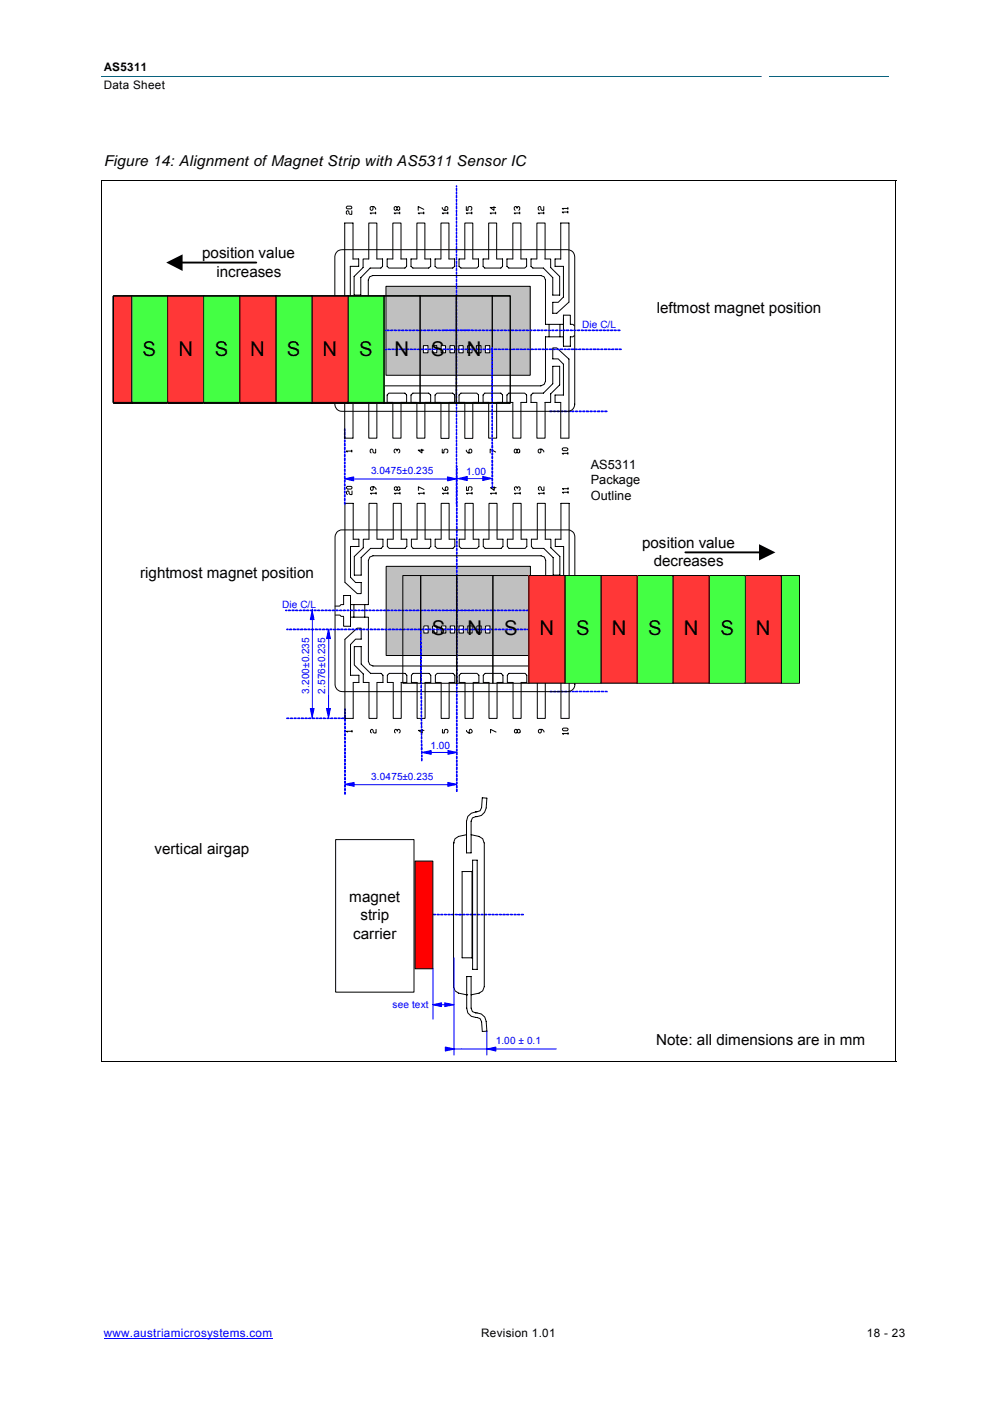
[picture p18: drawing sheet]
<svg xmlns="http://www.w3.org/2000/svg" width="210mm" height="297mm" viewBox="0 0 210 297" stroke-linecap="round" stroke-linejoin="round" font-family="sans-serif">
<defs><g id="words">
<g font-size="4.3">
<text x="30.2" y="75.4">S</text>
<text x="37.8" y="75.4">N</text>
<text x="45.6" y="75.4">S</text>
<text x="53.1" y="75.4">N</text>
<text x="60.8" y="75.4">S</text>
<text x="68.4" y="75.4">N</text>
<text x="76.1" y="75.4">S</text>
<text x="83.7" y="75.4">N</text>
<text x="91.4" y="75.4">S</text>
<text x="99" y="75.4">N</text>
<text x="91.6" y="134.7">S</text>
<text x="99.1" y="134.7">N</text>
<text x="106.9" y="134.7">S</text>
<text x="114.4" y="134.7">N</text>
<text x="122.2" y="134.7">S</text>
<text x="129.7" y="134.7">N</text>
<text x="137.5" y="134.7">S</text>
<text x="145" y="134.7">N</text>
<text x="152.8" y="134.7">S</text>
<text x="160.3" y="134.7">N</text>
</g>
<g font-size="3.2">
<text x="22" y="35.1">Figure 14: Alignment of Magnet Strip with AS5311 Sensor IC</text>
<text x="42.9" y="54.8">position value</text>
<text x="45.9" y="58.7">increases</text>
<text x="139.2" y="66.4">leftmost magnet position</text>
<text x="136.2" y="116.1">position value</text>
<text x="29.7" y="122.6">rightmost magnet position</text>
<text x="138.6" y="120">decreases</text>
<text x="32.8" y="181.2">vertical airgap</text>
<text x="74.1" y="191.3">magnet</text>
<text x="76.4" y="195.1">strip</text>
<text x="74.9" y="199">carrier</text>
<text x="139.1" y="221.6">Note: all dimensions are in mm</text>
</g>
<g font-size="2.7">
<text x="125.3" y="99.5">AS5311</text>
<text x="125.3" y="102.7">Package</text>
<text x="125.3" y="105.9">Outline</text>
</g>
<g font-size="2.5">
<text x="22" y="15">AS5311</text>
<text x="22" y="18.9">Data Sheet</text>
<text x="102" y="283.5">Revision 1.01</text>
<text x="183.8" y="283.5">18 - 23</text>
</g>
<text font-size="2.5" fill="#00f" x="22" y="283.5">www.austriamicrosystems.com</text>
<g font-size="2.1" fill="#00f">
<text x="123.4" y="69.6">Die C/L</text>
<text x="78.7" y="100.6">3.0475±0.235</text>
<text x="98.9" y="100.8">1.00</text>
<text x="59.8" y="128.9">Die C/L</text>
<text x="65.5" y="147" transform="rotate(-90 65.5 147)">3.200±0.235</text>
<text x="68.9" y="147" transform="rotate(-90 68.9 147)">2.576±0.235</text>
<text x="91.3" y="158.8">1.00</text>
<text x="78.7" y="165.4">3.0475±0.235</text>
<text x="83.2" y="213.7">see text</text>
<text x="105.1" y="221.4">1.00 ± 0.1</text>
</g>
</g></defs>
<path d="M21.5 16.2h167" fill="none" stroke="#07627b" stroke-width=".21"/>
<path d="M22 283.8h35.8" fill="none" stroke="#00f" stroke-width=".21"/>
<path d="M161.6 14.8h1.3v2.6h-1.3z" fill="#fff"/>
<path d="M161.6 14.8h1.3v2.6h-1.3z" fill="none" stroke="#fff" stroke-width=".26"/>
<path d="M81.9 120.1h30.6v18.9h-30.6z" fill="#c0c0c0"/>
<g fill="none" stroke="#000" stroke-width=".21">
<path d="M71.4 112.9l.8-.5h48.2a1.48 1.48 0 0 1 1.5 1.4v31.3a1.51 1.51 0 0 1-1.5 1.5h-47.8a1.52 1.52 0 0 1-1.6-1.5v-31.3zM73.5 103.3l.2-.2h.7l.2 .4-.2 .2h-.7zM74.6 104.1v.8h-.4l-.2-.3-.1-.5-.4 .2v.3l.2 .3M74.9 114.3h1.2v1.6h-1.8v6.5l1.1 1.1h1.2v2.4h-.9l-2.6-2.4v-16.8h1.8v7.7M79.1 103.2v.6l-.2 .2-.4-.2v-.4l.3-.2h.5l.4 .6M79.7 104.6h-1.2l.3 .2M79.7 104.4v.4M79.9 114.3v-7.6h-1.7v7.6h-1.2v1.8l-1.9 1.9v3.9h1.5v-3.7M80 114.3h1.2v1.6l-.4 .4h-2.2l-2.1 1.9M83.3 114.3h-1.2v1.6l.4 .4h3.4l.4-.4v-1.6h-1.3M83.4 114.3v-7.6h1.7v7.6M84.2 103.4l.2-.2 .4 .2v.4l-.2 .2-.4-.2v-.4l-.2-.2-.4 .2v.4l.2 .2 .4-.2"/>
<path d="M84.8 104.6h-1.2l.2 .2M84.8 104.4v.4M88.4 106.7h1.7v7.6h1.2v1.6l-.3 .4h-3.4l-.4-.4v-1.6h1.2zM89.9 104.6h-1.2l.2 .2M89.9 103.8l-1.2-.6v.8M89.9 104.4v.4M93.5 114.3h-1.2v1.6l.4 .4h3.3l.4-.4v-1.6h-1.2v-7.6h-1.7v7.6M93.8 103.4v.2l.4 .4h.6l.2-.2v-.4l-.2-.2-.4 .2v.6M95 104.6h-1.2l.2 .2M95 104.4v.4M98.6 106.7h1.7v7.6h1.2v1.6l-.4 .4h-3.3l-.4-.4v-1.6h1.2zM98.9 103.2v.8h.4v-.6l.2-.2h.4l.2 .2v.4l-.2 .2"/>
<path d="M100.1 104.6h-1.2l.2 .2M100.1 104.4v.4M104.8 103.2v.8l-.8-.6h1.2M105.2 104.6h-1.2l.2 .2M105.2 104.4v.4M105.4 114.3v-7.6h-1.7v7.6h-1.2v1.6l.4 .4h3.3l.4-.4v-1.6h-1.2M108.8 106.7h1.7v7.6h1.2v1.6l-.4 .4h-3.4l-.3-.4v-1.6h1.2zM109.7 103.6v-.2l-.4-.2-.2 .2v.4l.2 .2M109.7 103.4l.2-.2 .4 .2v.4l-.2 .2M110.3 104.6h-1.2l.2 .2M110.3 104.4v.4M113.9 114.3h-1.2v1.6l.3 .4h2.3l2 1.9v3.7h1.4v-3.9l-1.9-1.9v-1.8h-1.2"/>
<path d="M113.9 114.3v-7.6h1.7v7.6M115.3 104.6h-1.1l.2 .2M115.3 103.2v.8h-.3l-.2-.2v-.4l-.4-.2-.2 .2v.4l.2 .2M115.3 104.4v.4M118.9 114.3h-1.2v1.6h1.8v6.5l-1.1 1.1h-1.1v2.4h.8l2.6-2.4v-16.8h-1.8v7.7M120.4 104.4h-1.1l.2 .2M120.4 103.6h-1.1l.2 .2M120.4 103.4v.4M120.4 104.2v.4M71.1 128.5h.9l.3-.3h.6v-1.9h1.4v6.5h-1.4v-1.9M71.1 130.4h1l.2 .3h.6M74.3 130.9h3.8v9.3l.3 .7 .7 .3h35.6l.7-.3 .3-.7v-9.3h3.8"/>
<path d="M74.3 128.2h3.8v-9.4l.3-.7 .7-.3h35.6l.7 .3 .3 .7v9.4h3.8M75 128.2v2.7M77.3 128.2v2.7M81.9 120.1h30.6v18.9h-30.6zM116.5 128.2v2.7M118.8 128.2v2.7M121.8 128.5l-.3-.3h-.5v-1.9h-1.5v6.5h1.5v-1.9h.5l.3-.4M73.1 152.2v-16.6l2.6-2.4h.9v2.3h-1.2l-1.1 1.2v6.5h1.8v1.5h-1.2v7.5M73.1 152.3h1.8M74.6 155h-1.1l.2 .2M74.6 154.9v.3M79.7 154.6v.8h-.4l-.2-.2v-.3l-.2-.3-.4 .3v.3l.3 .2"/>
<path d="M79.9 144.7v7.6h-1.7v-7.6h-1.2v-1.8l-1.9-1.9v-3.9h1.5v3.7l2 2h2.2l.4 .4v1.5h-1.2M83.3 144.7h-1.2v-1.5l.4-.4h3.4l.4 .4v1.5h-1.3M83.4 144.7v7.6h1.7v-7.6M84.2 155v-.1l-.4-.3-.1 .3 .1 .5M84.2 154.9l.2-.3 .4 .3v.3l-.2 .2M87.6 142.8h3.4l.3 .4v1.5h-1.2v7.6h-1.7v-7.6h-1.2v-1.5zM89.5 154.6v.8l-.8-.5h1.2M93.5 144.7h-1.2v-1.5l.4-.4h3.3l.4 .4v1.5h-1.2M93.5 144.7v7.6h1.7v-7.6M93.8 154.6v.8h.4v-.5l.2-.3h.4l.2 .3v.3l-.2 .2M98.6 144.7h-1.2v-1.5l.4-.4h3.3l.4 .4v1.5h-1.2M98.6 144.7v7.6h1.7v-7.6"/>
<path d="M98.9 154.9v.1l.4 .4 .8-.1a.44 .44 0 0 0-.4-.7l-.2 .8M105.2 155.2l-1.2-.6v.8M105.4 144.7v7.6h-1.7v-7.6h-1.2v-1.5l.4-.4h3.3l.4 .4v1.5h-1.2M107.9 142.8h3.4l.4 .4v1.5h-1.2v7.6h-1.7v-7.6h-1.2v-1.5zM109.7 154.9l.2-.3 .4 .3v.3l-.4 .2-.2-.2v-.3l-.4-.3-.2 .3v.3l.2 .2 .4-.2M113.9 144.7h-1.2v-1.5l.3-.4h2.3l2-2v-3.7h1.4v3.9l-1.9 1.9v1.8h-1.2M113.9 144.7v7.6h1.7v-7.6M114.8 154.6v.6l-.2 .2-.4-.2v-.3l.2-.3h.6l.3 .6M118.9 152.2v-7.5h-1.2v-1.5h1.8v-6.5l-1.1-1.2h-1.1v-2.3h.8l2.6 2.4v16.6M118.9 152.3h1.8M119.3 154.5l.2-.1h.7l.2 .3-.2 .2h-.7zM120.4 155.5h-1.1l.2 .2"/>
<path d="M120.4 155.3v.4M96.2 178.7v30.5l.3 .9 .7 .5 1.8 .3M96.2 178.7h.1M98.9 177l-1.7 .3-.7 .5-.3 .9M99.9 177l1.6 .3 .8 .5 .3 .9M102.1 171.2l-.3 .7-1 .2M102.1 171.2l.2-2.1 .9 .1-.1 2.1M102.7 178.7v30.5l-.4 .9-.7 .5-1.7 .3M103.1 171.3a2.03 2.03 0 0 1-2.2 1.8l-.7 .3-.3 .7v6.7h-1v-6.7l.3-1 .7-.7 1-.3M100.1 184.8v18.3M100.1 184.8h-2.1v18.3h2.1M100.2 182.4h1v23.1h-1z"/>
<path d="M100.2 184.6l-.1 .2M99 210.9h.1M100.1 203.1l.1 .1M100.8 215.7l1 .3 .3 .6 .2 2.1 .9-.1-.1-2a1.98 1.98 0 0 0-2.2-1.8l-.7-.3-.3-.8v-6.6h-.9v6.6l.2 1.1 .7 .7 1 .2"/>
</g>
<g fill="#00f" stroke="#00f" stroke-width=".21">
<path d="M73.1 167.9l.1 .1-.1 .4zM73.1 167.1l.1 .1-.1 .5zM73.1 166.4h.1l-.1 .5zM73.1 165.6l.1 .1v.4zM73.1 164.8l.1 .1-.1 .4zM73.1 164.1h.1l-.1 .5zM73.1 163.3h.1l-.1 .5zM73.1 162.5h.1l-.1 .5zM73.1 161.7l.1 .1v.4zM73.1 161h.1l-.1 .5zM73.1 160.2v.5zM73.1 159.4l.1 .1-.1 .4zM73.1 158.6l.1 .1-.1 .5zM73.1 157.9h.1v.4zM73.1 157.1h.1l-.1 .5zM73.1 156.3l.1 .1-.1 .4zM73.1 155.5l.1 .1-.1 .5zM73.1 154.8h.1l-.1 .5zM73.1 154l.1 .1v.4zM73.1 153.2l.1 .1-.1 .4zM73.1 152.5h.1l-.1 .5zM73.1 151.7h.1l-.1 .5zM73.1 150.9h.1l-.1 .5zM73.1 150.3h.1v.3z"/>
<path d="M128.3 146.6h.5zM127.5 146.6h.5zM126.7 146.6h.4l.1 .1h-.5zM125.9 146.6h.5zM125.1 146.6h.5zM124.4 146.6h.5zM123.6 146.6h.5zM122.8 146.6h.5v.1zM122 146.6h.5zM121.2 146.6h.6zM120.5 146.6h.5l-.5 .1zM119.7 146.6h.5zM118.9 146.6h.5v.1zM118.1 146.6h.6zM117.3 146.6h.6zM116.6 146.6h.5z"/>
<path d="M96.8 167.3v.5zM96.8 166.5l.1 .1-.1 .5zM96.8 165.8h.1v.4zM96.8 165l.1 .5zM96.8 164.2l.1 .1v.4zM96.8 163.4v.6zM96.8 162.7h.1l-.1 .5zM96.8 161.9h.1v.5zM96.8 161.1l.1 .5zM96.8 160.4h.1v.4zM96.8 159.6h.1l-.1 .5zM96.8 158.8h.1l-.1 .5zM96.8 158l.1 .1v.4zM96.8 157.2l.1 .6zM96.8 156.5l.1 .5zM96.8 155.7l.1 .1-.1 .4zM96.8 154.9l.1 .1-.1 .4zM96.8 154.2h.1v.4zM96.8 153.4l.1 .5zM96.8 152.6l.1 .1-.1 .4zM96.8 151.8l.1 .1-.1 .5zM96.8 151.1h.1l-.1 .5zM96.8 150.3h.1v.5zM96.8 149.5l.1 .5zM96.8 148.8h.1l-.1 .4zM96.8 148h.1l-.1 .5zM96.8 147.2h.1l-.1 .5zM96.8 146.4l.1 .1v.4zM96.8 145.6l.1 .6zM96.8 144.9h.1l-.1 .5zM96.8 144.1l.1 .1-.1 .4zM96.8 143.3l.1 .1-.1 .4zM96.8 142.6h.1v.4zM96.8 141.8l.1 .5zM96.8 141l.1 .1-.1 .4zM96.8 140.2l.1 .1-.1 .5zM96.8 139.5h.1l-.1 .5zM96.8 138.7h.1v.5zM96.8 138h.1v.4zM96.8 137.2h.1l-.1 .4zM96.8 136.4h.1l-.1 .5zM96.8 135.6h.1l-.1 .5zM96.8 134.8l.1 .1v.4zM96.8 134l.1 .6zM96.8 133.3h.1l-.1 .5zM96.8 132.5l.1 .1-.1 .4zM96.8 131.7l.1 .1-.1 .4zM96.8 131h.1v.4zM96.8 130.2l.1 .5zM96.8 129.4l.1 .1-.1 .4zM96.8 128.6l.1 .1-.1 .5zM96.8 127.9h.1l-.1 .5zM96.8 127.1h.1v.5zM96.8 126.3l.1 .5zM96.8 125.5v.5zM96.8 124.8h.1l-.1 .5zM96.8 124h.1l-.1 .5zM96.8 123.2l.1 .1v.4zM96.8 122.4l.1 .6zM96.8 121.7h.1l-.1 .5zM96.8 120.9l.1 .1-.1 .4zM96.8 120.1l.1 .1-.1 .4zM96.8 119.4h.1v.4zM96.8 118.6l.1 .5zM96.8 117.8l.1 .1-.1 .4zM96.8 117l.1 .1-.1 .5zM96.8 116.3h.1l-.1 .5zM96.8 115.5h.1v.5zM96.8 114.7l.1 .5zM96.8 114h.1l-.1 .4zM96.8 113.2h.1l-.1 .5zM96.8 112.4h.1l-.1 .5zM96.8 111.6l.1 .1v.4zM96.8 110.8l.1 .5zM96.8 110.1h.1l-.1 .5zM96.8 109.3l.1 .1-.1 .4zM96.8 108.5l.1 .1-.1 .5zM96.8 107.8h.1v.4zM96.8 107l.1 .5zM96.8 106.2l.1 .1-.1 .4zM96.8 105.4l.1 .1-.1 .4zM96.8 104.7h.1l-.1 .5zM96.8 103.9h.1v.5zM96.8 103.1l.1 .5zM96.8 102.4h.1l-.1 .4zM96.8 101.6h.1l-.1 .5zM96.8 100.8h.1l-.1 .5zM96.8 100l.1 .1v.4zM96.8 99.3h.1v.4zM96.8 98.8h.1l-.1 .2z"/>
<path d="M131 129.4l.5-.1v.2zM130.2 129.4h.5zM129.5 129.4h.5zM128.7 129.4h.5zM127.9 129.4l.5-.1v.2zM127.1 129.4h.5zM126.3 129.4h.6zM125.6 129.3l.5 .1-.5 .1zM124.8 129.4h.5zM124 129.4l.5-.1v.2zM123.3 129.3h.4v.2h-.4zM122.5 129.3l.5 .2h-.5zM121.7 129.4h.5zM120.9 129.4h.5zM120.2 129.3h.4v.2h-.5zM119.4 129.3h.4l.1 .2h-.5zM118.6 129.4h.5zM117.8 129.4h.5zM117 129.4h.6zM116.3 129.4l.4-.1 .1 .2zM115.5 129.3h.5v.2h-.5zM114.7 129.4h.5zM113.9 129.4h.5zM113.2 129.4h.5zM112.4 129.3h.4l.1 .2h-.5zM111.7 129.3h.4v.2h-.5zM110.8 129.4h.5zM110 129.4h.6zM109.3 129.4h.5zM108.5 129.3h.4l.1 .2h-.5zM107.8 129.3h.4v.2h-.5zM106.9 129.4h.5zM106.2 129.4h.5zM105.4 129.4h.5zM104.6 129.4l.5-.1v.2zM103.8 129.4h.5zM103 129.4h.6zM102.3 129.4h.5zM101.5 129.3l.5 .1-.5 .1zM100.8 129.3h.4v.2h-.5zM100 129.3h.4l.1 .2h-.5zM99.1 129.4h.6zM98.5 129.3l.4 .1-.5 .1zM97.6 129.4h.5zM96.8 129.4l.5-.1v.2zM96 129.4h.6zM95.3 129.4h.5zM94.5 129.4h.5zM93.7 129.4h.6zM93 129.4l.4-.1 .1 .2zM92.2 129.4h.5zM91.4 129.4h.5zM90.6 129.4h.5zM89.9 129.4h.5zM89.1 129.4l.4-.1 .1 .2zM88.3 129.4h.5zM87.5 129.4h.5zM86.8 129.3l.4 .1-.4 .1zM86 129.4h.5zM85.2 129.4l.4-.1 .1 .2zM84.4 129.4h.5zM83.6 129.4h.5zM82.8 129.4h.6zM82.1 129.4h.5zM81.3 129.4l.4-.1 .1 .2zM80.5 129.4h.5zM79.7 129.4h.6zM79 129.3l.5 .1-.5 .1zM78.2 129.4h.5zM77.4 129.4l.5-.1v.2zM76.6 129.4h.6zM75.8 129.4h.6zM75.1 129.4h.5zM74.3 129.4h.5zM73.6 129.3h.4v.2h-.4zM72.7 129.4h.6zM72 129.4h.5zM71.3 129.3l.4 .1-.5 .1zM70.4 129.4h.6zM69.7 129.4l.4-.1v.2zM68.9 129.4h.5zM68.1 129.4h.5zM67.3 129.4h.5zM66.5 129.4h.6zM65.8 129.3h.4l.1 .2h-.5zM65 129.4h.5zM64.2 129.4h.5zM63.4 129.4h.6zM62.7 129.4h.5zM61.9 129.4l.4-.1 .1 .2zM61.2 129.3h.4v.2h-.5zM60.5 129.4h.3z"/>
<path d="M72.4 152.3h.5zM71.7 152.2l.5 .1-.6 .1zM70.9 152.2h.4l.1 .2h-.5zM70.1 152.2l.5 .1-.5 .1zM69.4 152.2l.4 .1-.5 .1zM68.5 152.3h.5zM67.8 152.2l.5 .1-.5 .1zM67 152.2h.4l.1 .2h-.5zM66.3 152.2l.4 .1-.5 .1zM65.5 152.2l.4 .1-.5 .1zM64.6 152.3h.6zM63.9 152.2l.5 .1-.5 .1zM63.1 152.2h.4l.1 .2h-.5zM62.4 152.2l.4 .1-.5 .1zM61.6 152.2l.5 .1-.5 .1zM60.8 152.3h.5z"/>
<path d="M110.5 193.9l.5-.1v.2zM109.7 193.9h.5zM108.9 193.9h.6zM108.2 193.8l.5 .1-.5 .1zM107.4 193.9l.4-.1 .1 .2zM106.6 193.9h.5zM105.8 193.9h.6zM105.1 193.9h.5zM104.3 193.9h.5zM103.6 193.8h.4v.2h-.5zM102.7 193.9l.5-.1v.2zM101.9 193.9h.6zM101.2 193.9h.5zM100.4 193.9h.5zM99.6 193.9l.5-.1v.2zM98.9 193.8h.4l.1 .2h-.5zM98.1 193.9h.5zM97.3 193.9h.5zM96.5 193.9h.5zM95.8 193.9l.4-.1v.2zM95 193.9l.4-.1 .1 .2zM94.2 193.9h.5zM93.4 193.9h.5zM92.7 193.8l.5 .1-.6 .1zM91.9 193.9l.4-.1 .1 .2zM91.1 193.9h.5zM90.3 193.9h.5zM89.5 193.9h.5zM88.9 193.9h.4z"/>
</g>
<path d="M66.2 129.1v22.9M89.5 159.5h7.3M97.2 193.9h.7M96.2 203.1v20.6M103.2 218.6v5.1M95.4 222.4h2.5M98 222.4h5.2M104.8 222.4h13.2" fill="none" stroke="#00f" stroke-width=".21"/>
<path d="M94.4 222l2 .4-2 .4z" fill="#00f"/>
<path d="M94.4 222l2 .4-2 .4z" fill="none" stroke="#00f" stroke-width=".21"/>
<path d="M103.2 222.4l1.9-.4v.8z" fill="#00f"/>
<path d="M103.2 222.4l1.9-.4v.8z" fill="none" stroke="#00f" stroke-width=".21"/>
<path d="M95 165.9l1.8 .4-1.8 .4z" fill="#00f"/>
<path d="M95 165.9l1.8 .4-1.8 .4z" fill="none" stroke="#00f" stroke-width=".21"/>
<path d="M73.1 166.3l2-.4v.8z" fill="#00f"/>
<path d="M73.1 166.3l2-.4v.8z" fill="none" stroke="#00f" stroke-width=".21"/>
<path d="M69.7 133.5l.4 1.9h-.9z" fill="#00f"/>
<path d="M69.7 133.5l.4 1.9h-.9z" fill="none" stroke="#00f" stroke-width=".21"/>
<path d="M69.2 150.2h.9l-.4 1.9z" fill="#00f"/>
<path d="M69.2 150.2h.9l-.4 1.9z" fill="none" stroke="#00f" stroke-width=".21"/>
<path d="M89.9 132.7h.9v1.5h-.9z" fill="#fff"/>
<path d="M89.9 132.7h.9v1.5h-.9z" fill="none" stroke="#000" stroke-width=".21"/>
<path d="M91.7 132.7h.9v1.5h-.9z" fill="#fff"/>
<path d="M91.7 132.7h.9v1.5h-.9z" fill="none" stroke="#000" stroke-width=".21"/>
<path d="M93.6 132.7h.9v1.5h-.9z" fill="#fff"/>
<path d="M93.6 132.7h.9v1.5h-.9z" fill="none" stroke="#000" stroke-width=".21"/>
<path d="M95.5 132.7h.9v1.5h-.9z" fill="#fff"/>
<path d="M95.5 132.7h.9v1.5h-.9z" fill="none" stroke="#000" stroke-width=".21"/>
<path d="M97.3 132.7h1v1.5h-1z" fill="#fff"/>
<path d="M97.3 132.7h1v1.5h-1z" fill="none" stroke="#000" stroke-width=".21"/>
<path d="M99.2 132.7h.9v1.5h-.9z" fill="#fff"/>
<path d="M99.2 132.7h.9v1.5h-.9z" fill="none" stroke="#000" stroke-width=".21"/>
<path d="M101.1 132.7h.9v1.5h-.9z" fill="#fff"/>
<path d="M101.1 132.7h.9v1.5h-.9z" fill="none" stroke="#000" stroke-width=".21"/>
<path d="M103 132.7h.9v1.5h-.9z" fill="#fff"/>
<path d="M103 132.7h.9v1.5h-.9z" fill="none" stroke="#000" stroke-width=".21"/>
<path d="M69.7 133.7v18.6M94.1 129.4h6.1M96.8 126.8v5.3" fill="none" stroke="#00f" stroke-width=".21"/>
<path d="M131.3 133.4l.5 .1h-.4zM130.5 133.4l.5 .1h-.4zM129.7 133.4h.5v.1h-.4zM128.9 133.5l.5-.1 .1 .1zM128.2 133.5h.5zM127.4 133.4l.5 .1h-.4zM126.6 133.4l.5 .1h-.4zM125.9 133.4h.4v.1h-.4zM125.1 133.4h.4l.1 .1h-.5zM124.3 133.5h.5zM123.5 133.4l.5 .1h-.4zM122.7 133.4l.6 .1h-.5zM122 133.4h.4v.1h-.4zM121.2 133.5l.4-.1 .1 .1zM120.4 133.5h.5zM119.6 133.4l.5 .1h-.4zM118.9 133.4l.5 .1h-.5zM118.1 133.4h.4l.1 .1h-.5zM117.3 133.4h.5v.1h-.5zM116.5 133.5h.5zM115.7 133.4l.6 .1h-.5zM115 133.4l.5 .1h-.5zM114.2 133.4h.4l.1 .1h-.5zM113.4 133.5l.5-.1v.1zM112.6 133.5h.6zM111.8 133.4l.6 .1h-.5zM111.1 133.4l.5 .1h-.5zM110.4 133.4h.4v.1h-.4zM109.6 133.4h.4v.1h-.4zM108.7 133.5h.6zM108 133.4l.5 .1h-.4zM107.2 133.4l.5 .1h-.4zM106.4 133.4h.5v.1h-.4zM105.6 133.5l.5-.1 .1 .1zM104.9 133.5h.5zM104.1 133.4l.5 .1h-.4zM103.3 133.4l.5 .1h-.4zM102.6 133.4h.4v.1h-.4zM101.8 133.4h.4l.1 .1h-.5zM101 133.5h.5zM100.2 133.4l.5 .1h-.4zM99.5 133.4l.5 .1h-.5zM98.7 133.4h.4v.1h-.4zM97.9 133.5l.4-.1 .1 .1zM97.1 133.5h.5zM96.3 133.4l.5 .1h-.4zM95.5 133.4l.6 .1h-.5zM94.8 133.4h.4l.1 .1h-.5zM94 133.5l.5-.1v.1zM93.2 133.5h.5zM92.4 133.4l.6 .1h-.5zM91.7 133.4l.5 .1h-.5zM90.9 133.4h.4l.1 .1h-.5zM90.1 133.5l.5-.1v.1zM89.3 133.5h.6zM88.6 133.4l.5 .1h-.5zM87.8 133.4l.5 .1h-.5zM87 133.4h.5v.1h-.4zM86.2 133.5l.5-.1v.1zM85.4 133.5h.6zM84.7 133.4l.5 .1h-.4zM83.9 133.4l.5 .1h-.5zM83.1 133.4h.5v.1h-.4zM82.3 133.5l.5-.1v.1zM81.6 133.5h.5zM80.8 133.4l.5 .1h-.4zM80 133.4l.5 .1h-.4zM79.2 133.4h.5v.1h-.4zM78.4 133.5l.5-.1 .1 .1zM77.7 133.5h.5zM76.9 133.4l.5 .1h-.4zM76.1 133.4l.6 .1h-.5zM75.4 133.4h.4v.1h-.4zM74.5 133.5l.5-.1 .1 .1zM73.8 133.5h.5zM73 133.4l.6 .1h-.5zM72.2 133.4l.6 .1h-.5zM71.5 133.4h.4l.1 .1h-.5zM70.7 133.5l.5-.1v.1zM69.9 133.5h.5zM69.1 133.4l.6 .1h-.5zM68.4 133.4l.5 .1h-.5zM67.6 133.4h.5v.1h-.5zM66.8 133.5l.5-.1v.1zM66 133.5h.5zM65.3 133.4l.5 .1h-.5zM64.5 133.4l.5 .1h-.5zM63.8 133.4h.4v.1h-.4zM62.9 133.5l.5-.1v.1zM62.2 133.4l.5 .1h-.5zM61.4 133.4l.5 .1h-.5zM60.8 133.4l.3 .1h-.2z" fill="#00f" stroke="#00f" stroke-width=".21"/>
<path d="M66.2 129.5l.4 1.9h-.8z" fill="#00f"/>
<path d="M66.2 129.5l.4 1.9h-.8z" fill="none" stroke="#00f" stroke-width=".21"/>
<path d="M65.8 150.2h.8l-.4 1.9z" fill="#00f"/>
<path d="M65.8 150.2h.8l-.4 1.9z" fill="none" stroke="#00f" stroke-width=".21"/>
<path d="M85.4 122h3.8v22.9h-3.8zM89.2 122h7.6v22.9h-7.6zM96.8 122h7.7v22.9h-7.7z" fill="none" stroke="#000" stroke-width=".21"/>
<path d="M135.1 122h7.6v22.9h-7.6z" fill="#4f4"/>
<path d="M135.1 122h7.6v22.9h-7.6z" fill="none" stroke="#000" stroke-width=".21"/>
<path d="M158 122h7.7v22.9h-7.7z" fill="#ff3737"/>
<path d="M104.5 122h7.6v22.9h-7.6zM158 122h7.7v22.9h-7.7z" fill="none" stroke="#000" stroke-width=".21"/>
<path d="M127.4 122h7.7v22.9h-7.7z" fill="#ff3737"/>
<path d="M127.4 122h7.7v22.9h-7.7z" fill="none" stroke="#000" stroke-width=".21"/>
<path d="M119.8 122h7.6v22.9h-7.6z" fill="#4f4"/>
<path d="M119.8 122h7.6v22.9h-7.6z" fill="none" stroke="#000" stroke-width=".21"/>
<path d="M112.1 122h7.7v22.9h-7.7z" fill="#ff3737"/>
<path d="M112.1 122h7.7v22.9h-7.7z" fill="none" stroke="#000" stroke-width=".21"/>
<path d="M150.4 122h7.6v22.9h-7.6z" fill="#4f4"/>
<path d="M150.4 122h7.6v22.9h-7.6z" fill="none" stroke="#000" stroke-width=".21"/>
<path d="M142.7 122h7.7v22.9h-7.7z" fill="#ff3737"/>
<path d="M142.7 122h7.7v22.9h-7.7z" fill="none" stroke="#000" stroke-width=".21"/>
<path d="M165.7 122h3.8v22.9h-3.8z" fill="#4f4"/>
<path d="M165.7 122h3.8v22.9h-3.8z" fill="none" stroke="#000" stroke-width=".21"/>
<path d="M81.8 60.7h30.6v18.9h-30.6z" fill="#c0c0c0"/>
<g fill="none" stroke="#000" stroke-width=".21">
<path d="M71.4 53.4l.5-.3 .6-.2h47.8a1.51 1.51 0 0 1 1.6 1.6v31.2a1.49 1.49 0 0 1-1.6 1.5h-47.8a1.48 1.48 0 0 1-1.5-1.5v-31.2zM73.6 43.7h.8l.2 .4-.2 .2h-.8l-.2-.2zM74.6 44.7v.7h-.4l-.2-.1v-.4l-.2-.2-.4 .2v.4l.2 .1M74.8 54.9h1.3v1.6h-1.8v6.5l1 1.1h1.2v2.3h-.8l-2.6-2.3v-16.8h1.7v7.6M78.2 47.3h1.7v7.6h1.2v1.6l-.3 .3h-2.3l-2 2.1v3.7h-1.4v-4l1.9-1.9v-1.8h1.2zM79.1 43.8v.6l-.4 .2-.2-.2v-.4l.2-.2h.6l.4 .6M79.7 45.2h-1.2l.2 .2M79.7 45v.4M84.2 44l.2-.2 .4 .2v.4l-.3 .2-.3-.2v-.4l-.2-.2-.4 .2v.4l.2 .2 .4-.2M84.8 45.2h-1.2l.2 .2M84.8 45v.4M85 54.9h1.2v1.6l-.3 .3h-3.5l-.3-.3v-1.6h1.2v-7.6h1.7v7.6"/>
<path d="M88.3 54.9h-1.2v1.6l.4 .3h3.4l.4-.3v-1.6h-1.2v-7.6h-1.7v7.6M89.9 45.2h-1.2l.2 .2M89.9 44.4l-1.2-.6v.8M89.9 45v.4M93.5 54.9h-1.3v1.6l.4 .3h3.4l.4-.3v-1.6h-1.2v-7.6h-1.7v7.6M93.8 44v.2l.3 .4h.6l.3-.2v-.4l-.3-.2-.4 .2v.6M95 45.2h-1.2l.2 .2M95 45v.4M98.6 47.3h1.6v7.6h1.3v1.6l-.4 .3h-3.4l-.4-.3v-1.6h1.3zM98.9 43.8v.8h.3v-.6l.2-.2h.4l.2 .2v.4l-.2 .2M100 45.2h-1.1l.1 .2M100 45v.4"/>
<path d="M103.6 54.9v-7.6h1.7v7.6h1.3v1.6l-.4 .3h-3.4l-.4-.3v-1.6h1.3M104.7 43.8v.8l-.8-.6h1.2M105.1 45.2h-1.2l.2 .2M105.1 45v.4M108.7 47.3h1.7v7.6h1.3v1.6l-.4 .3h-3.4l-.4-.3v-1.6h1.2zM109.6 44.2l-.2-.4-.4 .2v.4l.2 .2M109.6 44l.2-.2 .4 .2v.4l-.2 .2M110.2 45.2h-1.2l.2 .2M110.2 45v.4M113.8 54.9h-1.2v1.6l.4 .3h2.2l2 2.1v3.7h1.5v-4l-1.9-1.9v-1.8h-1.3l.1-7.6h-1.8v7.6M115.3 45.2h-1.2l.2 .2M115.3 43.8v.8h-.4l-.2-.2-.2-.6-.4 .2v.4l.2 .2"/>
<path d="M115.3 45v.4M118.9 54.9h-1.2v1.6h1.8v6.5l-1.1 1.1h-1.2v2.3h.8l2.6-2.3v-16.8h-1.7v7.6M120.4 45h-1.2l.2 .2M120.4 44.2h-1.2l.2 .2M120.4 44v.4M120.4 44.8v.4M71 69.1h1l.2-.3h.6v-2h1.5v6.6h-1.5v-2M71 71h1l.3 .3h.5M74.3 71.4h3.8v9.4l.3 .7 .6 .3h35.7l.7-.3 .3-.7v-9.4h3.8M74.3 68.8h3.8v-9.4l.3-.7 .6-.3h35.7l.7 .3 .3 .7v9.4h3.8M75 68.8v2.6M75.1 77.7h1.4v3.7l2 2h2.3l.3 .4v1.5h-1.2v7.6h-1.7v-7.6h-1.2v-1.8l-1.9-1.9z"/>
<path d="M77.3 68.8v2.6M81.8 60.7h30.6v18.9h-30.6zM116.4 68.8v2.6M118.7 68.8v2.6M121.8 69.1l-.3-.3h-.6v-2h-1.4v6.6h1.4v-2h.6l.3-.3M73.1 92.9v-16.8l2.6-2.3h.8v2.3h-1.2l-1 1.1v6.6h1.8v1.5h-1.3v7.6M73.1 92.9h1.7M74.6 95.6h-1.2l.2 .2M74.6 95.4v.4M79.7 95.2v.8h-.4l-.2-.2v-.4l-.2-.2-.4 .2v.4l.2 .2M84.2 95.6l-.2-.4h-.2l-.2 .2v.4l.2 .2M84.2 95.4l.2-.2 .4 .2v.4l-.3 .2"/>
<path d="M85 85.3h1.2v-1.5l-.3-.4h-3.5l-.3 .4v1.5h1.2v7.6h1.7v-7.6M88.3 85.3h-1.2v-1.5l.4-.4h3.4l.4 .4v1.5h-1.2v7.6h-1.7v-7.6M89.5 95.2v.8l-.8-.6h1.2M93.5 85.3h-1.3v-1.5l.4-.4h3.4l.4 .4v1.5h-1.2v7.6h-1.7v-7.6M93.8 95.2v.8h.3v-.6l.2-.2h.4l.3 .2v.4l-.3 .2M97.3 83.8l.4-.4h3.4l.4 .4v1.5h-1.3v7.6h-1.6v-7.6h-1.3zM98.9 95.4l.3 .6h.6l.2-.2v-.4l-.2-.2-.4 .2v.6M103.6 85.3v7.6h1.7v-7.6h1.3v-1.5l-.4-.4h-3.4l-.4 .4v1.5h1.3M105.1 95.8l-1.2-.6v.8M107.5 83.8l.4-.4h3.4l.4 .4v1.5h-1.3v7.6h-1.7v-7.6h-1.2zM109.6 95.4l.2-.2 .4 .2v.4l-.2 .2-.4-.2v-.4l-.2-.2-.4 .2v.4l.2 .2 .4-.2M113.8 85.3h-1.2v-1.5l.4-.4h2.2l2-2v-3.7h1.5v3.9l-1.9 1.9v1.8h-1.3l.1 7.6h-1.8v-7.6"/>
<path d="M114.7 95.2v.6l-.2 .2-.4-.2v-.4l.2-.2h.6l.4 .4v.2M118.9 92.9v-7.6h-1.2v-1.5h1.8v-6.6l-1.1-1.1h-1.2v-2.3h.8l2.6 2.3v16.8M118.9 92.9h1.7M119.2 95.1l.2-.1h.8l.2 .4-.2 .1h-.8zM120.4 96.1h-1.2l.2 .2M120.4 95.9v.4"/>
</g>
<g fill="#00f" stroke="#00f" stroke-width=".21">
<path d="M73.1 106.4v.5zM73.1 105.6v.6zM73 104.9h.2l-.1 .5zM73 104.1h.2l-.1 .5zM73.1 103.3v.5zM73 102.6h.2l-.1 .4zM73.1 101.7v.6zM73 101h.2l-.1 .5zM73 100.3h.2l-.1 .4zM73.1 99.4v.5zM73.1 98.7v.5zM73.1 97.9v.5zM73 97.2h.2l-.1 .4zM73 96.4h.2l-.1 .4zM73.1 95.5v.6zM73.1 94.8v.5zM73.1 94v.6zM73 93.3h.2l-.1 .5zM73 92.5h.2l-.1 .5zM73.1 91.7v.5zM73 91h.2l-.1 .4z"/>
<path d="M128.2 87.2h.5zM127.4 87.2h.5zM126.6 87.2h.5zM125.9 87.2h.5zM125.1 87.2h.5zM124.3 87.2h.5zM123.5 87.2h.5zM122.7 87.2h.6zM122 87.2h.5zM121.2 87.2h.5zM120.4 87.2h.6zM119.7 87.1l.4 .1-.4 .1zM118.9 87.2h.5zM118.1 87.2h.5zM117.3 87.2h.5zM116.5 87.2h.6z"/>
<path d="M96.8 106.4v.5zM96.8 105.6v.6zM96.7 104.9h.1v.5zM96.7 104.1h.1v.5zM96.8 103.3v.5zM96.8 102.5v.5zM96.8 101.7v.6zM96.7 101h.1v.5zM96.7 100.3l.1-.1v.5zM96.8 99.4v.5zM96.8 98.7v.5zM96.8 97.9v.5zM96.7 97.2l.1-.1v.5zM96.7 96.4h.1v.4zM96.8 95.5v.6zM96.8 94.8v.5zM96.8 94v.6zM96.7 93.3h.1v.5zM96.7 92.5h.1v.5zM96.8 91.7v.5zM96.7 91h.1v.4zM96.8 90.1v.6zM96.7 89.4h.1v.5zM96.8 88.6v.5zM96.8 87.8v.5zM96.8 87.1v.5zM96.7 86.4l.1-.1v.5zM96.7 85.6l.1-.1v.5zM96.7 84.8h.1v.4zM96.8 83.9v.6zM96.8 83.2v.5zM96.8 82.4v.6zM96.7 81.7h.1v.5zM96.7 80.9h.1v.5zM96.7 80.2l.1-.1v.5zM96.8 79.3v.5zM96.8 78.5v.6zM96.7 77.8h.1v.5zM96.7 77.1l.1-.1v.5zM96.8 76.2v.6zM96.8 75.5v.5zM96.8 74.7v.5zM96.7 74l.1-.1v.5zM96.7 73.2h.1v.4zM96.8 72.3v.6zM96.8 71.6v.5zM96.8 70.8v.6zM96.7 70.1h.1v.5zM96.7 69.3h.1v.5zM96.8 68.5v.5zM96.8 67.7v.5zM96.8 67v.5zM96.7 66.2h.1v.5zM96.7 65.5l.1-.1v.5zM96.8 64.6v.6zM96.8 63.9v.5zM96.8 63.1v.5zM96.7 62.4l.1-.1v.5zM96.7 61.6h.1v.4zM96.8 60.7v.6zM96.8 60v.5zM96.8 59.2v.5zM96.7 58.5h.1v.5zM96.7 57.7h.1v.5zM96.8 56.9v.5zM96.8 56.1v.5zM96.8 55.4v.5zM96.7 54.6h.1v.5zM96.7 53.9l.1-.1v.5zM96.7 53.1h.1v.4zM96.8 52.2v.6zM96.8 51.5v.5zM96.7 50.8l.1-.1v.5zM96.7 50h.1v.4zM96.8 49.1v.6zM96.8 48.4v.5zM96.7 47.7h.1v.4zM96.7 46.9l.1-.1v.6zM96.7 46.1h.1v.5zM96.8 45.3v.5zM96.8 44.5v.5zM96.8 43.8v.5zM96.7 43h.1v.5zM96.7 42.3l.1-.1v.5zM96.7 41.5l.1-.1v.5zM96.8 40.6v.6zM96.8 39.9v.5zM96.8 39.4v.2z"/>
<path d="M131 70l.5 .1h-.5zM130.2 70h.5zM129.4 70h.5l-.4 .1zM128.7 70l.4 .1h-.4zM127.9 70l.5 .1h-.5zM127.1 70h.5l-.1 .1zM126.3 70h.5zM125.5 70h.5l-.4 .1zM124.8 70l.4 .1h-.4zM124 70h.5l-.1 .1zM123.2 70h.5l-.1 .1zM122.4 70h.5zM121.6 70h.6l-.5 .1zM120.9 70l.5 .1h-.5zM120.1 70h.5l-.1 .1zM119.3 70h.5l-.1 .1zM118.5 70h.6zM117.8 70h.5l-.5 .1zM117 70l.5 .1h-.5zM116.2 70h.5v.1zM115.4 70h.6l-.1 .1zM114.7 70h.5l-.5 .1zM113.9 70h.5l-.5 .1zM113.1 70l.5 .1h-.4zM112.3 70l.5 .1h-.4zM111.5 70h.6l-.1 .1zM110.8 70h.5zM110 70h.5l-.5 .1zM109.2 70l.5 .1h-.4zM108.4 70h.5v.1zM107.7 70h.5l-.1 .1zM106.9 70h.5l-.4 .1zM106.1 70h.5l-.4 .1zM105.3 70l.5 .1h-.4zM104.6 70l.5 .1h-.5zM103.8 70l.5 .1h-.5zM103 70h.5l-.4 .1zM102.2 70h.5l-.4 .1zM101.5 70l.4 .1h-.4zM100.6 70h.6l-.1 .1zM99.9 70h.5l-.1 .1zM99.1 70h.5zM98.3 70h.6l-.5 .1zM97.6 70l.5 .1h-.5zM96.8 70l.5 .1h-.5zM96 70l.5 .1h-.4zM95.2 70h.6l-.5 .1zM94.5 70h.5l-.5 .1zM93.7 70l.5 .1h-.5zM92.9 70h.5v.1zM92.2 70l.4 .1h-.4zM91.3 70h.6l-.5 .1zM90.6 70h.5l-.5 .1zM89.8 70l.5 .1h-.4zM89 70h.5v.1zM88.2 70h.6l-.1 .1zM87.5 70h.5l-.5 .1zM86.7 70h.5l-.5 .1zM85.9 70l.5 .1h-.4zM85.1 70h.5v.1zM84.4 70l.5 .1h-.5zM83.6 70h.5l-.4 .1zM82.8 70h.5l-.5 .1zM82 70l.5 .1h-.4zM81.2 70h.5v.1zM80.5 70h.5l-.1 .1zM79.7 70h.5l-.4 .1zM78.9 70h.6l-.5 .1zM78.1 70l.5 .1h-.4zM77.3 70h.6l-.1 .1zM76.6 70l.5 .1h-.4zM75.8 70h.5l-.4 .1zM75 70h.6l-.5 .1zM74.3 70l.5 .1h-.5zM73.5 70h.5v.1zM72.7 70h.5l-.1 .1zM71.9 70h.6l-.5 .1zM71.2 70h.5l-.5 .1zM70.4 70l.5 .1h-.5zM69.6 70h.5v.1zM68.8 70h.5v.1zM68.1 70h.5l-.5 .1zM67.3 70h.5l-.5 .1zM66.5 70l.5 .1h-.5zM65.7 70h.5v.1zM64.9 70h.5v.1zM64.2 70h.5l-.5 .1zM63.4 70h.5l-.5 .1zM62.6 70l.5 .1h-.4zM61.8 70h.5v.1zM61 70h.6l-.1 .1zM60.5 70h.3z"/>
</g>
<path d="M73.1 101.6h23.7" fill="none" stroke="#00f" stroke-width=".21"/>
<path d="M94.9 101.1l1.9 .4-1.9 .5z" fill="#00f"/>
<path d="M94.9 101.1l1.9 .4-1.9 .5z" fill="none" stroke="#00f" stroke-width=".21"/>
<path d="M73.1 101.5l1.9-.4v.9z" fill="#00f"/>
<path d="M73.1 101.5l1.9-.4v.9z" fill="none" stroke="#00f" stroke-width=".21"/>
<path d="M89.8 73.3h.9v1.5h-.9z" fill="#fff"/>
<path d="M89.8 73.3h.9v1.5h-.9z" fill="none" stroke="#000" stroke-width=".21"/>
<path d="M91.7 73.3h.9v1.5h-.9z" fill="#fff"/>
<path d="M91.7 73.3h.9v1.5h-.9z" fill="none" stroke="#000" stroke-width=".21"/>
<path d="M93.5 73.3h1v1.5h-1z" fill="#fff"/>
<path d="M93.5 73.3h1v1.5h-1z" fill="none" stroke="#000" stroke-width=".21"/>
<path d="M95.4 73.3h1v1.5h-1z" fill="#fff"/>
<path d="M95.4 73.3h1v1.5h-1z" fill="none" stroke="#000" stroke-width=".21"/>
<path d="M97.3 73.3h.9v1.5h-.9z" fill="#fff"/>
<path d="M97.3 73.3h.9v1.5h-.9z" fill="none" stroke="#000" stroke-width=".21"/>
<path d="M99.1 73.3h1v1.5h-1z" fill="#fff"/>
<path d="M99.1 73.3h1v1.5h-1z" fill="none" stroke="#000" stroke-width=".21"/>
<path d="M101 73.3h1v1.5h-1z" fill="#fff"/>
<path d="M101 73.3h1v1.5h-1z" fill="none" stroke="#000" stroke-width=".21"/>
<path d="M102.9 73.3h.9v1.5h-.9z" fill="#fff"/>
<path d="M102.9 73.3h.9v1.5h-.9z" fill="none" stroke="#000" stroke-width=".21"/>
<path d="M94.1 70h6.1M96.8 67.4v5.3" fill="none" stroke="#00f" stroke-width=".21"/>
<path d="M131.2 74h.5v.1h-.5zM130.4 74h.6v.1zM129.6 74h.6v.1zM128.9 74h.5zM128.1 74h.6l-.6 .1zM127.4 74h.4v.1h-.4zM126.5 74h.6v.1zM125.8 74h.5v.1zM125 74h.5zM124.2 74h.6l-.6 .1zM123.5 74h.5v.1h-.5zM122.7 74h.5v.1zM121.9 74h.5v.1zM121.1 74h.5zM120.4 74h.5l-.5 .1zM119.6 74h.5v.1h-.5zM118.8 74h.5v.1zM118 74h.5v.1zM117.2 74h.6zM116.5 74h.5l-.5 .1zM115.7 74h.5v.1h-.5zM114.9 74h.5v.1zM114.2 74h.4v.1h-.4zM113.3 74h.6zM112.6 74h.5l-.5 .1zM111.8 74h.5v.1h-.5zM111 74h.5v.1zM110.2 74h.6v.1zM109.5 74h.5zM108.7 74h.5l-.5 .1zM107.9 74h.5v.1h-.5zM107.1 74h.6v.1zM106.4 74h.5v.1h-.5zM105.6 74h.5l-.5 .1zM104.8 74h.5l-.5 .1zM104.1 74h.4v.1h-.4zM103.2 74h.6v.1zM102.5 74h.5v.1zM101.7 74h.5zM100.9 74h.6l-.6 .1zM100.2 74h.4v.1h-.4zM99.4 74h.5v.1zM98.6 74h.5v.1zM97.8 74h.5zM97 74h.6l-.6 .1zM96.3 74h.5v.1h-.5zM95.5 74h.5v.1h-.5zM94.7 74h.5v.1h-.5zM93.9 74h.6zM93.2 74h.5l-.5 .1zM92.4 74h.5v.1h-.5zM91.6 74h.5v.1zM90.8 74h.5v.1zM90.1 74h.5l-.5 .1zM89.3 74h.5l-.5 .1zM88.5 74h.5v.1h-.5zM87.7 74h.5v.1zM86.9 74h.6v.1zM86.2 74h.5zM85.4 74h.5l-.5 .1zM84.6 74h.5v.1h-.5zM83.9 74h.4v.1h-.4zM83.1 74h.5v.1zM82.3 74h.5zM81.5 74h.5l-.5 .1zM80.8 74h.4v.1h-.4zM79.9 74h.6v.1zM79.2 74h.5v.1zM78.4 74h.5l-.5 .1zM77.6 74h.5l-.5 .1zM76.9 74h.4v.1h-.4zM76.1 74h.5v.1zM75.3 74h.5v.1zM74.5 74h.5zM73.7 74h.6l-.6 .1zM73 74h.5v.1h-.5zM72.2 74h.5v.1h-.5zM71.4 74h.5v.1zM70.7 74h.5l-.5 .1zM69.9 74h.5l-.5 .1zM69.1 74h.5v.1h-.5zM68.3 74h.5v.1zM67.5 74h.6v.1zM66.7 74h.6zM66 74h.5l-.5 .1zM65.2 74h.5v.1h-.5zM64.4 74h.5v.1h-.5zM63.6 74h.6v.1zM62.9 74h.5zM62.1 74h.5l-.5 .1zM61.3 74h.5v.1h-.5zM60.8 74h.2v.1h-.2z" fill="#00f" stroke="#00f" stroke-width=".21"/>
<path d="M27.9 62.7h7.7v22.8h-7.7z" fill="#4f4"/>
<path d="M27.9 62.7h7.7v22.8h-7.7z" fill="none" stroke="#000" stroke-width=".21"/>
<path d="M24.1 62.7h3.8v22.8h-3.8z" fill="#ff3737"/>
<path d="M24.1 62.7h3.8v22.8h-3.8z" fill="none" stroke="#000" stroke-width=".21"/>
<path d="M35.6 62.7h7.6v22.8h-7.6z" fill="#ff3737"/>
<path d="M35.6 62.7h7.6v22.8h-7.6z" fill="none" stroke="#000" stroke-width=".21"/>
<path d="M73.8 62.7h7.6v22.8h-7.6z" fill="#4f4"/>
<path d="M73.8 62.7h7.6v22.8h-7.6zM96.7 62.7h7.7v22.8h-7.7z" fill="none" stroke="#000" stroke-width=".21"/>
<path d="M43.2 62.7h7.6v22.8h-7.6z" fill="#4f4"/>
<path d="M43.2 62.7h7.6v22.8h-7.6z" fill="none" stroke="#000" stroke-width=".21"/>
<path d="M66.1 62.7h7.7v22.8h-7.7z" fill="#ff3737"/>
<path d="M66.1 62.7h7.7v22.8h-7.7z" fill="none" stroke="#000" stroke-width=".21"/>
<path d="M58.5 62.7h7.6v22.8h-7.6z" fill="#4f4"/>
<path d="M58.5 62.7h7.6v22.8h-7.6z" fill="none" stroke="#000" stroke-width=".21"/>
<path d="M50.8 62.7h7.7v22.8h-7.7z" fill="#ff3737"/>
<path d="M50.8 62.7h7.7v22.8h-7.7zM81.4 62.7h7.7v22.8h-7.7zM89.1 62.7h7.6v22.8h-7.6zM104.4 62.7h3.8v22.8h-3.8z" fill="none" stroke="#000" stroke-width=".21"/>
<path d="M88 182.6h3.8v22.8h-3.8z" fill="#f00"/>
<path d="M88 182.6h3.8v22.8h-3.8z" fill="none" stroke="#000" stroke-width=".21"/>
<path d="M91.8 205.4v10.7M91.9 213h4.3" fill="none" stroke="#00f" stroke-width=".21"/>
<path d="M94.3 212.6l1.9 .4-1.9 .4z" fill="#00f"/>
<path d="M94.3 212.6l1.9 .4-1.9 .4z" fill="none" stroke="#00f" stroke-width=".21"/>
<path d="M91.7 213l1.9-.4v.8z" fill="#00f"/>
<path d="M73.3 166.4h23.2M91.7 213l1.9-.4v.8z" fill="none" stroke="#00f" stroke-width=".21"/>
<path d="M89.4 160.8h.1l-.1 .5zM89.4 160l.1 .1v.4zM89.4 159.3h.1v.5zM89.3 158.6h.2l-.1 .4zM89.4 157.7v.5zM89.3 157h.2l-.1 .5zM89.3 156.2h.2v.5l-.2-.1zM89.3 155.4h.2v.5h-.2zM89.3 154.6l.2 .1-.1 .4zM89.3 153.8l.2 .1-.1 .5zM89.3 153.1h.2l-.1 .5zM89.3 152.3l.1 .5h-.1zM89.3 151.6h.1v.4h-.1zM89.3 150.8h.1v.5zM89.3 150h.1v.5zM89.3 149.2h.1l-.1 .5zM89.3 148.4l.1 .1v.4zM89.2 147.7h.2v.5l-.2-.1zM89.3 146.9v.5zM89.3 146.1v.5zM89.2 145.4h.2l-.1 .5zM89.2 144.6h.2v.5h-.2zM89.3 143.8l.1 .5h-.2zM89.3 143v.5zM89.2 142.2l.2 .1-.1 .5zM89.2 141.5h.2l-.1 .5zM89.2 140.8l.1-.1v.5h-.1zM89.2 140h.1v.4h-.1zM89.2 139.2h.1v.5zM89.2 138.4l.1 .1-.1 .4zM89.2 137.6h.1l-.1 .5zM89.2 136.9h.1l-.1 .4zM89.2 136.1h.1v.5l-.1-.1zM89.2 135.3v.5zM89.2 134.5v.5zM89.2 133.8h.1l-.1 .5z" fill="#00f" stroke="#00f" stroke-width=".21"/>
<path d="M95 159.1l1.9 .4-1.9 .4z" fill="#00f"/>
<path d="M95 159.1l1.9 .4-1.9 .4z" fill="none" stroke="#00f" stroke-width=".21"/>
<path d="M89.5 159.5l1.9-.4v.8z" fill="#00f"/>
<path d="M89.5 159.5l1.9-.4v.8z" fill="none" stroke="#00f" stroke-width=".21"/>
<path d="M102.3 101l2 .4-2 .5z" fill="#00f"/>
<path d="M102.3 101l2 .4-2 .5z" fill="none" stroke="#00f" stroke-width=".21"/>
<path d="M97.1 101.5l2-.5v.9z" fill="#00f"/>
<path d="M96.8 101.5h7.3M97.1 101.5l2-.5v.9z" fill="none" stroke="#00f" stroke-width=".21"/>
<path d="M104.3 103h.2l-.1 .4zM104.3 102.2h.2l-.1 .5zM104.3 101.5h.2l-.1 .4zM104.3 100.6l.2 .1-.1 .5zM104.3 99.9h.2l-.1 .5zM104.3 99.1h.2l-.1 .5-.1-.1zM104.3 98.4h.2l-.1 .4h-.1zM104.3 97.6h.2l-.1 .4zM104.3 96.8h.2l-.1 .5zM104.3 96h.2l-.1 .5zM104.3 95.3h.2l-.1 .4h-.1zM104.4 94.4v.6l-.1-.1zM104.3 93.7l.1 .5-.1-.1zM104.3 92.9l.1 .5zM104.3 92.2l.1-.1v.5zM104.3 91.4h.1v.4h-.1zM104.4 90.6v.5l-.1-.1zM104.4 89.8v.5l-.1-.1zM104.3 89l.1 .6zM104.3 88.3h.1v.5zM104.3 87.5l.1 .5-.1-.1zM104.3 86.7l.1 .5h-.1zM104.3 86l.1 .4h-.1zM104.3 85.2l.1 .5zM104.3 84.4l.1 .5zM104.3 83.6l.1 .5h-.1zM104.4 82.8v.6l-.1-.1zM104.3 82.1h.1v.5h-.1zM104.3 81.3h.1v.5zM104.3 80.5h.1v.5zM104.3 79.8h.1v.4h-.1zM104.3 79h.1v.5h-.1zM104.3 78.2h.1v.5h-.1zM104.3 77.4h.1v.6zM104.3 76.7h.1v.5zM104.3 75.9h.1v.5h-.1zM104.3 75.1h.1v.5h-.1zM104.3 74.3l.1 .5h-.1zM104.3 73.7v.4z" fill="#00f" stroke="#00f" stroke-width=".21"/>
<path d="M71.2 178h16.6v32.4h-16.6z" fill="#fff"/>
<path d="M21.4 38.3h168.6M21.4 38.4v186.6M190 38.4v186.6M23.9 62.8h84.3v22.5h-84.3zM71.2 178h16.6v32.4h-16.6zM21.4 225h168.6" fill="none" stroke="#000" stroke-width=".21"/>
<path d="M38.3 55.7h16M145.3 117.1h16.1" fill="none" stroke="#000" stroke-width=".4"/>
<path d="M35.2 55.7l3.5-1.8v3.5zM160.9 115.4l3.5 1.7-3.5 1.7z" fill="#000"/>
<path d="M21.4 38.3l.1 .1zM189.9 38.3l.1 .1zM21.4 225l.1 .1zM189.9 225l.1 .1z" fill="#000"/>
<use href="#words"/>
</svg>
